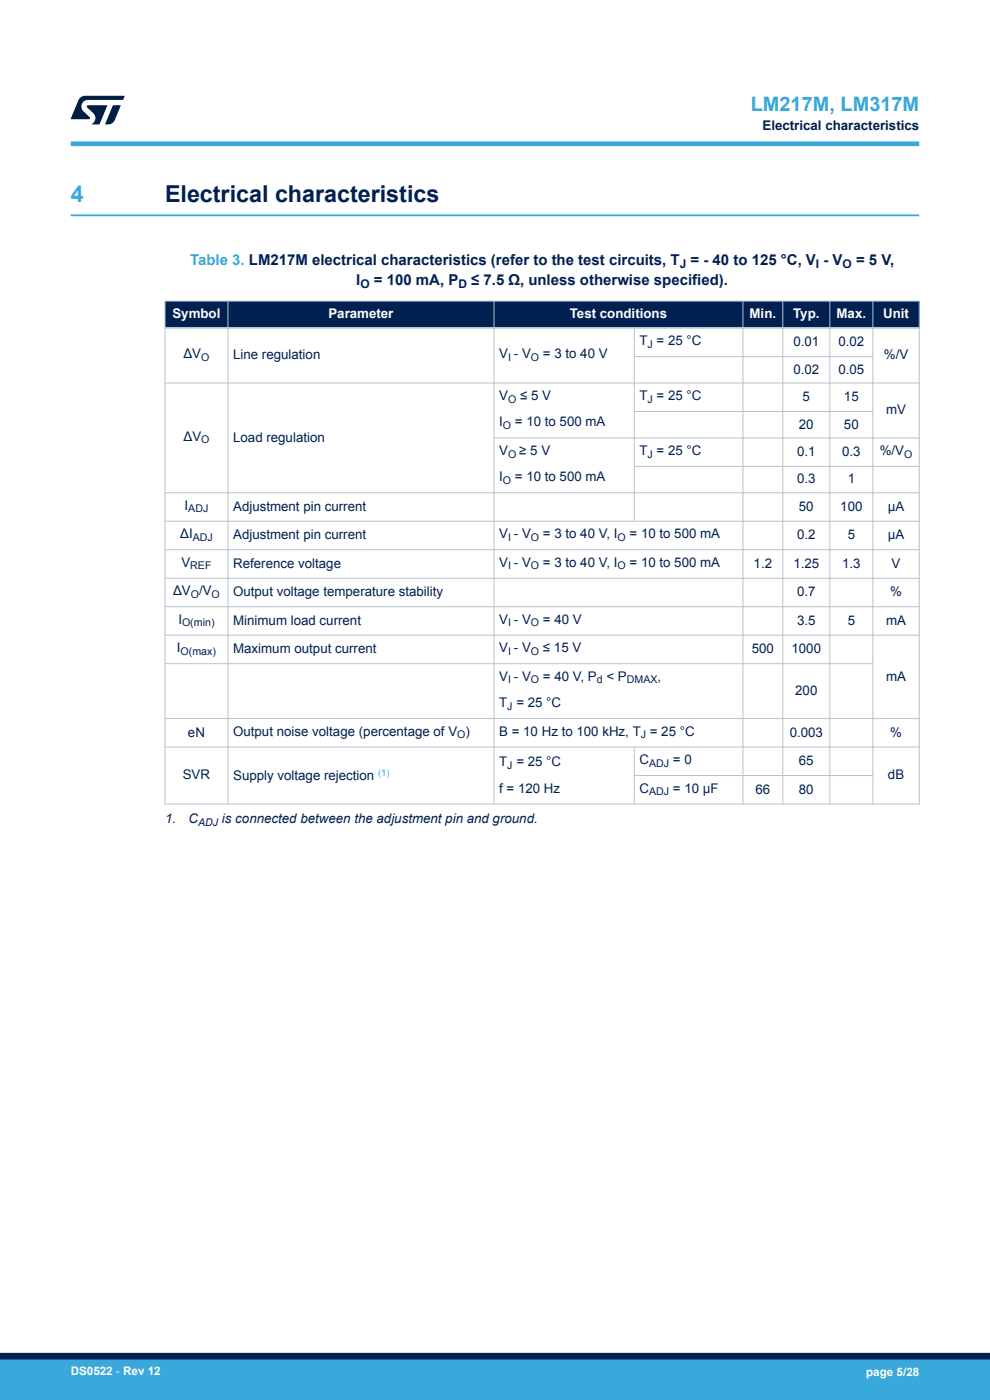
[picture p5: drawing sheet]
<svg xmlns="http://www.w3.org/2000/svg" width="210mm" height="297mm" viewBox="0 0 210 297" stroke-linecap="round" stroke-linejoin="round" font-family="sans-serif">
<defs><g id="words">
<text font-size="4.9" fill="#39a9dc" x="15" y="42.9">4</text>
<text font-size="4.9" fill="#002052" x="35" y="42.9">Electrical characteristics</text>
<text font-size="4.2" fill="#39a9dc" x="159.2" y="23.5">LM217M, LM317M</text>
<text font-size="3.2" fill="#39a9dc" x="40.3" y="56.2">Table 3. LM217M electrical characteristics (refer to the test circuits, T</text>
<g font-size="3.2" fill="#002052">
<text x="146.5" y="56.2">= - 40 to 125 °C, V - V</text>
<text x="181.6" y="56.2">= 5 V,</text>
<text x="75.6" y="60.4">I</text>
<text x="79.3" y="60.4">= 100 mA, P</text>
<text x="100" y="60.4">≤ 7.5 Ω, unless otherwise specified).</text>
</g>
<g font-size="2.8" fill="#002052">
<text x="161.7" y="27.5">Electrical characteristics</text>
<text x="38.9" y="76">ΔV</text>
<text x="49.5" y="76.2">Line regulation</text>
<text x="105.9" y="76">V - V</text>
<text x="115.2" y="76">= 3 to 40 V</text>
<text x="135.6" y="73.2">T = 25 °C</text>
<text x="168.3" y="73.4">0.01</text>
<text x="177.8" y="73.4">0.02</text>
<text x="187.5" y="76.2">%/V</text>
<text x="168.3" y="79.3">0.02</text>
<text x="177.8" y="79.3">0.05</text>
<text x="105.9" y="84.9">V</text>
<text x="110.3" y="84.9">≤ 5 V</text>
<text x="135.6" y="84.9">T = 25 °C</text>
<text x="170.3" y="85.1">5</text>
<text x="179" y="85.1">15</text>
<text x="188" y="87.9">mV</text>
<text x="38.9" y="93.5">ΔV</text>
<text x="49.5" y="93.7">Load regulation</text>
<text x="105.9" y="90.5">I</text>
<text x="109.2" y="90.5">= 10 to 500 mA</text>
<text x="169.5" y="90.9">20</text>
<text x="179" y="90.9">50</text>
<text x="105.9" y="96.5">V</text>
<text x="110.2" y="96.5">≥ 5 V</text>
<text x="135.6" y="96.5">T = 25 °C</text>
<text x="169.1" y="96.7">0.1</text>
<text x="178.6" y="96.7">0.3</text>
<text x="186.6" y="96.5">%/V</text>
<text x="105.9" y="102.1">I</text>
<text x="109.2" y="102.1">= 10 to 500 mA</text>
<text x="169.1" y="102.6">0.3</text>
<text x="179.8" y="102.6">1</text>
<text x="39.1" y="108.2">I</text>
<text x="49.5" y="108.4">Adjustment pin current</text>
<text x="169.5" y="108.4">50</text>
<text x="178.2" y="108.4">100</text>
<text x="188.3" y="108.4">µA</text>
<text x="38.2" y="114.2">ΔI</text>
<text x="49.5" y="114.4">Adjustment pin current</text>
<text x="105.9" y="114.2">V - V</text>
<text x="115.2" y="114.2">= 3 to 40 V, I</text>
<text x="133.5" y="114.2">= 10 to 500 mA</text>
<text x="169.1" y="114.4">0.2</text>
<text x="179.8" y="114.4">5</text>
<text x="188.3" y="114.4">µA</text>
<text x="38.5" y="120.2">V</text>
<text x="49.5" y="120.5">Reference voltage</text>
<text x="105.9" y="120.2">V - V</text>
<text x="115.2" y="120.2">= 3 to 40 V, I</text>
<text x="133.5" y="120.2">= 10 to 500 mA</text>
<text x="159.9" y="120.5">1.2</text>
<text x="168.3" y="120.5">1.25</text>
<text x="178.6" y="120.5">1.3</text>
<text x="189.1" y="120.5">V</text>
<text x="36.7" y="126.3">ΔV /V</text>
<text x="49.5" y="126.5">Output voltage temperature stability</text>
<text x="169.1" y="126.5">0.7</text>
<text x="188.8" y="126.5">%</text>
<text x="37.8" y="132.3">I</text>
<text x="49.5" y="132.5">Minimum load current</text>
<text x="105.9" y="132.3">V - V</text>
<text x="115.2" y="132.3">= 40 V</text>
<text x="169.1" y="132.5">3.5</text>
<text x="179.8" y="132.5">5</text>
<text x="188" y="132.5">mA</text>
<text x="37.5" y="138.4">I</text>
<text x="49.5" y="138.6">Maximum output current</text>
<text x="105.9" y="138.4">V - V</text>
<text x="115.2" y="138.4">≤ 15 V</text>
<text x="159.5" y="138.6">500</text>
<text x="167.9" y="138.6">1000</text>
<text x="105.9" y="144.4">V - V</text>
<text x="115.2" y="144.4">= 40 V, P</text>
<text x="128.6" y="144.4">&lt; P</text>
<text x="139.5" y="144.4">,</text>
<text x="168.7" y="147.4">200</text>
<text x="188" y="144.4">mA</text>
<text x="105.9" y="150">T = 25 °C</text>
<text x="39.9" y="156.3">eN</text>
<text x="49.5" y="156">Output noise voltage (percentage of V )</text>
<text x="105.9" y="156">B = 10 Hz to 100 kHz, T = 25 °C</text>
<text x="167.5" y="156.3">0.003</text>
<text x="188.8" y="156.3">%</text>
<text x="38.8" y="165.3">SVR</text>
<text x="49.5" y="165.5">Supply voltage rejection</text>
<text x="105.9" y="162.5">T = 25 °C</text>
<text x="135.6" y="162.1">C</text>
<text x="142.7" y="162.1">= 0</text>
<text x="169.5" y="162.3">65</text>
<text x="188.4" y="165.3">dB</text>
<text x="105.9" y="168.1">f = 120 Hz</text>
<text x="135.6" y="168.1">C</text>
<text x="142.7" y="168.1">= 10 µF</text>
<text x="160.3" y="168.4">66</text>
<text x="169.5" y="168.4">80</text>
<text x="35" y="174.6">1.</text>
<text x="40" y="174.6">C</text>
<text x="47.1" y="174.6">is connected between the adjustment pin and ground.</text>
</g>
<g font-size="2.8" fill="#fff">
<text x="36.6" y="67.5">Symbol</text>
<text x="69.7" y="67.5">Parameter</text>
<text x="120.9" y="67.5">Test conditions</text>
<text x="159" y="67.5">Min.</text>
<text x="168.2" y="67.5">Typ.</text>
<text x="177.5" y="67.5">Max.</text>
<text x="187.3" y="67.5">Unit</text>
</g>
<g font-size="2.5" fill="#002052">
<text x="144.2" y="56.8">J</text>
<text x="173.1" y="56.8">I</text>
<text x="178.7" y="56.8">O</text>
<text x="76.5" y="61.1">O</text>
<text x="97.2" y="61.1">D</text>
</g>
<g font-size="2.5" fill="#fff">
<text x="15" y="291.6">DS0522 - Rev 12</text>
<text x="183.7" y="291.9">page 5/28</text>
</g>
<g font-size="2.3" fill="#002052">
<text x="42.7" y="76.6">O</text>
<text x="107.8" y="76.6">I</text>
<text x="112.6" y="76.6">O</text>
<text x="137.4" y="73.8">J</text>
<text x="107.8" y="85.4">O</text>
<text x="137.4" y="85.4">J</text>
<text x="42.7" y="94.1">O</text>
<text x="106.7" y="91">O</text>
<text x="107.8" y="97.1">O</text>
<text x="137.4" y="97.1">J</text>
<text x="191.8" y="97.1">O</text>
<text x="106.7" y="102.7">O</text>
<text x="39.9" y="108.7">ADJ</text>
<text x="40.9" y="114.8">ADJ</text>
<text x="107.8" y="114.8">I</text>
<text x="112.6" y="114.8">O</text>
<text x="131" y="114.8">O</text>
<text x="40.4" y="120.8">REF</text>
<text x="107.8" y="120.8">I</text>
<text x="112.6" y="120.8">O</text>
<text x="131" y="120.8">O</text>
<text x="40.5" y="126.8">O</text>
<text x="44.9" y="126.8">O</text>
<text x="38.6" y="132.9">O(min)</text>
<text x="107.8" y="132.9">I</text>
<text x="112.6" y="132.9">O</text>
<text x="38.3" y="138.9">O(max)</text>
<text x="107.8" y="138.9">I</text>
<text x="112.6" y="138.9">O</text>
<text x="107.8" y="145">I</text>
<text x="112.6" y="145">O</text>
<text x="126.6" y="145">d</text>
<text x="133" y="145">DMAX</text>
<text x="107.6" y="150.6">J</text>
<text x="97" y="156.6">O</text>
<text x="135.9" y="156.6">J</text>
<text x="107.6" y="163.1">J</text>
<text x="137.7" y="162.7">ADJ</text>
<text x="137.7" y="168.7">ADJ</text>
<text x="42" y="175.2">ADJ</text>
</g>
<text font-size="2" fill="#39a9dc" x="80.2" y="164.5">(1)</text>
</g></defs>
<path d="M15 45.7h180" fill="none" stroke="#39a9dc" stroke-width=".4"/>
<g fill="#002052">
<path d="M35 63.9h160v5.6h-160z" fill-rule="evenodd"/>
<path d="M35 63.9h160v5.6h-160z" fill-rule="evenodd"/>
</g>
<g fill="none" stroke="#b9c4ca" stroke-width=".21">
<path d="M34.9 63.9h160.2M35 63.8v106.9M48.3 63.8v106.9M104.8 63.8v106.9M134.5 69.5v41.2M134.5 75.7h50.8M157.6 63.8v106.9M166 63.8v106.9M176 63.8v106.9M185.2 63.8v106.9M195 63.8v106.9M34.9 81.3h160.2"/>
<path d="M104.8 92.9h90.3M134.5 87.3h50.8M134.5 98.9h60.6M34.9 104.5h160.2M34.9 110.6h160.2M34.9 116.6h160.2M34.9 122.7h160.2M34.9 128.7h160.2M34.9 134.8h160.2M34.9 140.8h150.4M34.9 152.4h160.2M34.9 158.5h160.2"/>
<path d="M134.5 158.5v12.2M34.9 170.6h160.2M134.5 164.5h50.8"/>
</g>
<path d="M34.9 69.5h160.2" fill="none" stroke="#b9c4ca" stroke-width=".35"/>
<path d="M15 30.5h180" fill="none" stroke="#39a9dc" stroke-width="1"/>
<g fill="#001e41">
<path d="M17.1 20.7l.9-.4 8.4 .1-.3 .8h-7.4a1.4 1.4 0 0 0-1.3 .8 1.4 1.4 0 0 0 .2 1.5l1.4 1.3v.4l-4 .1 1.6-4.1z"/>
<path d="M24 22.4h1.6l-1.3 3.1a1.54 1.54 0 0 1-1.4 .9l-.6-.1z"/>
<path d="M18.5 22.4h4.2l-1.6 4h-1.7a1.48 1.48 0 0 0 .4-2.4l-1.3-1.2z"/>
</g>
<g fill="#39a9dc">
<path d="M0 288.4h210v8.6h-210z" fill-rule="evenodd"/>
<path d="M-.1 288.4h210.2v4.4h-210.2z" fill-rule="evenodd"/>
</g>
<path d="M0 287.7h210" fill="none" stroke="#002052" stroke-width="1.4"/>
<use href="#words"/>
</svg>
